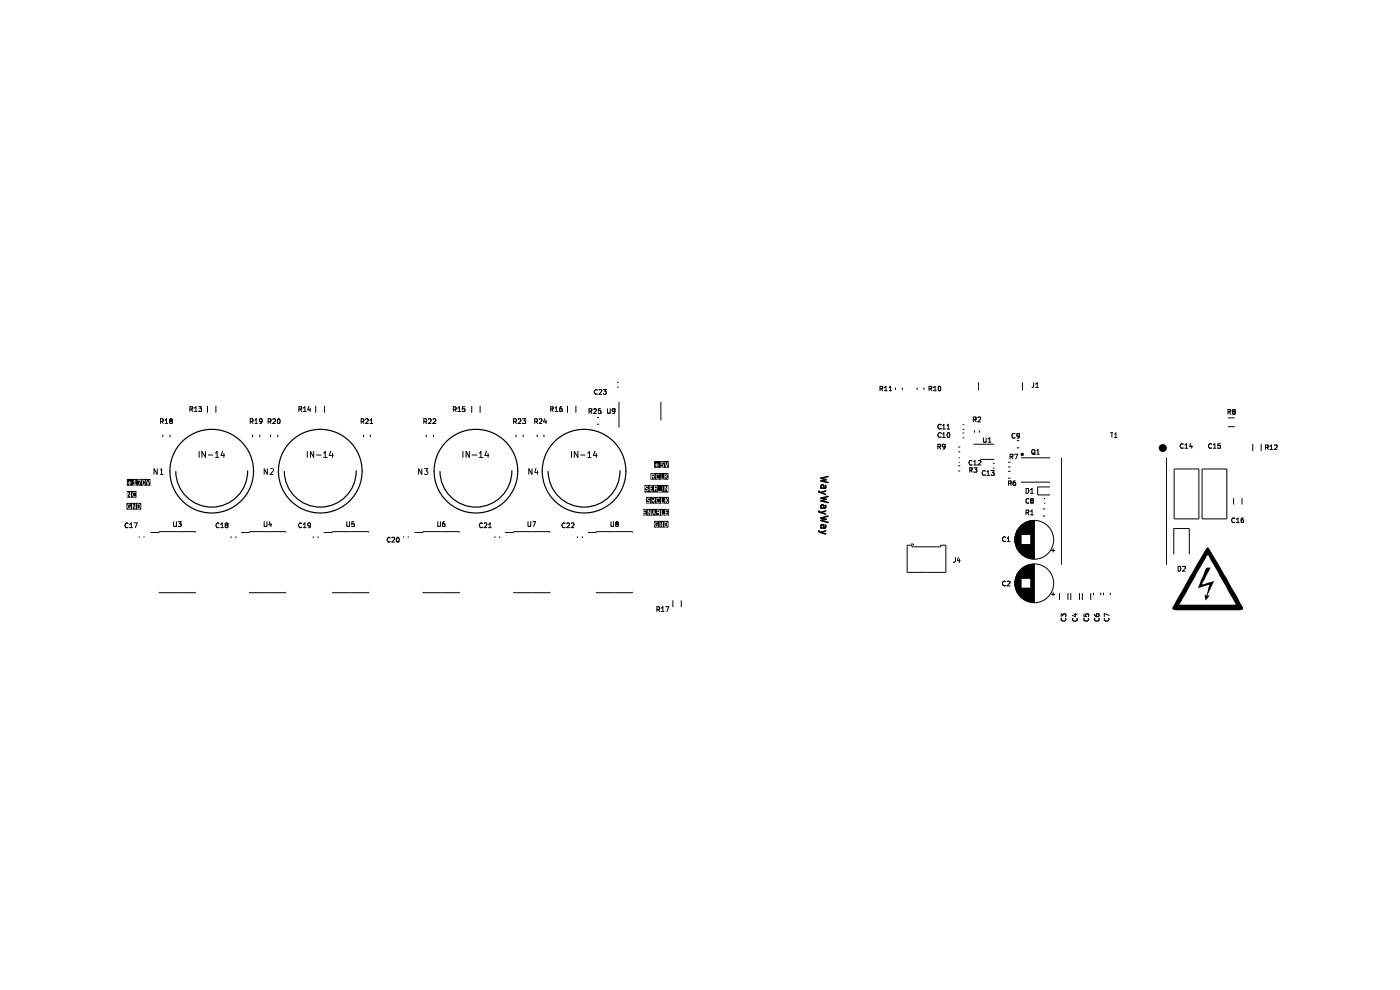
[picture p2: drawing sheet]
<svg xmlns="http://www.w3.org/2000/svg" width="297mm" height="210mm" viewBox="0 0 297 210" stroke-linecap="round" stroke-linejoin="round" font-family="sans-serif">
<g fill="none" stroke="#000" stroke-width=".34">
<path d="M216.8 96.2l.2 .2v.1l-.3-.1zM173.7 104.1l.1 .3 .4 .1M173.7 108.4l.1 .2 .4 .1M173.7 112.6l.5 .3M174.2 104.5l1 .4M174.2 108.7l1 .3M174.2 112.9l1 .4M174.2 103.5v-.4l.2-.2 .3 .1 .1 .5M174.2 107.8v-.5l.2-.2 .3 .2 .1 .5M174.2 112v-.7h.5l.1 .7M175.1 103v.5h-.9M175.1 107.2l.1 .4-.2 .2h-.8"/>
<path d="M175.1 111.3l.1 .5-.2 .2h-.8M175.2 104.1l-1 .4M175.2 108.4l-1 .3M175.2 112.6l-1 .3M175.7 101.1l-1.5 .3 1.1 .4-1.1 .2 1.5 .4M175.7 105.3l-1.5 .4 1.1 .2-1.1 .4 1.5 .3M175.7 109.5l-1.5 .4 1.1 .2-1.1 .3 1.5 .4"/>
</g>
<g fill="#000">
<path d="M138.8 97.8h3.1v1.4h-3.1v-.6l.5 .1v.4h.1v-.4h.5l-.1-.2h-.4l.8 .1 .2-.1 .3 .1v.2l-.1 .2h-.5l.2 .1h.3l.3-.2v-.3l-.2-.2h-.4v-.3l.5-.1h.2l.4 1.1 .4-1.1h-.2l-.2 .8-.3-.8h-.9l-.1 .5h-.7v-.3l-.1 .3-.5 .1zM26.9 104.1h2.1v1.5h-2.1v-.2l.3 .1v-.9l.5 .9 .1-.5h.2a.41 .41 0 0 0 .3 .4 .41 .41 0 0 0 .5-.2h-.1a.42 .42 0 0 1-.5-.2 .42 .42 0 0 1 .2-.5l.4 .1a.44 .44 0 0 0-.6-.2 .44 .44 0 0 0-.2 .6h-.2v-.7l-.2 .1v.8l-.5-.9-.2 1.1zM29.2 107h.3l.1 .2-.1 .7h-.3zM26.8 106.7h3.2v1.4h-3.2v-.6h.2a.43 .43 0 0 0 .2 .5 .43 .43 0 0 0 .5-.1l.5 .1v-.8l.4 .8h.9l.3-.3-.1-.7-.6-.2v1.1h-.3v-1.1h-.2v.9l-.5-.9-.1 1.1h-.3l.1-.5h-.4l.2 .5h-.3l-.1-.7 .1-.2h.4a.42 .42 0 0 0-.7 .2v.3h-.2zM30.4 101.9a.43 .43 0 0 1 .3 .5 .43 .43 0 0 1-.3 .4zM26.9 101.6h5v1.4h-5v-.6l.5 .1 .1 .5h1.5v-.2h-.3v-.9h1.1l-.4 1.1 .3-.6h.4l.3 .6 .3-.1v-1h.3l.4 1.1 .4-1.1h-.1l-.3 .7-.3-.8h-.7l-.3 .6h-.4l.3-.6h-1.5l-.2 .3h.2v.7l-.9 .1v-.4l.3-.1h-.3l-.1-.4-.1 .4h-.5zM138.3 100.7h.4l.1 .2-.5 .1zM138.3 105.7h.5v.4h-.5zM138.8 108.5l.1 .4h-.3zM138.9 103.2h.4l.1 .3h-.5zM139.4 108.3h.4l.1 .2-.5 .1zM139.4 108.8h.5v.3h-.5z"/>
<path d="M141.1 110.8a.42 .42 0 0 1 .5 .4 .42 .42 0 0 1-.5 .5zM136.7 102.9h5.1v1.6h-5.1v-.3h3.8h-3.8v-.8l.4 .3 .3 .1-.1 .3h-.5l.3 .1h1.8v-.5l.5 .5h1.7v-.8l.5 .8 .1-.1v-1.1h-.1v.9l-.5-.9-.1 .1v1h-.4v-1.1l-.1 1.1h-1.1l-.2-.4 .2-.1v-.4l-.1-.2h-.5v1.1h-.8v-.4l.3-.1-.3-.1v-.3l.5-.1-.7-.1v1.1h-.3l.1-.3-.6-.4 .1-.2 .5-.1-.5-.1-.4 .4zM138.8 110.5h3v1.4h-3v-.6l.5 .5h.7l.1-.8 .4 .8h.8l.4-.5-.2-.6h-.5v1.1h-.4v-1.1h-.1v.8l-.5-.8v1.1h-.4v-.6l-.3 .1 .2 .1v.3h-.3l-.2-.4 .1-.4 .5-.2a.53 .53 0 0 0-.6 .1 .53 .53 0 0 0-.1 .5zM138 100.3h3.8v1.5h-3.8v-.2h.3v-.4l.5 .5 .1-.2-.3-.3h.5l.1 .3 .3 .2h1.6l.1-.6 .4 .5h.1l-.4-.6 .4-.4-.1-.1-.5 .5v-.5l-.1 .1v1l-.7-.1v-1l-.1 1.1h-.4l.1-.2-.5 .1-.1-.2v-.5l.1-.1 .5 .1a.44 .44 0 0 0-.6-.2 .44 .44 0 0 0-.2 .6h-.4l.2-.1v-.4l-.2-.2h-.5v1.1h-.2zM137.1 105.4h4.8v1.4h-4.8v-.9l.7 .5-.1 .2-.5-.1 .2 .3h.9v-.5h.2l.4 .5v-.2l-.2-.3h.5l.1 .3 .2 .2h1.6l.1-.6 .5 .6-.3-.7 .3-.5-.5 .5v-.4l-.1-.1v1.1l-.7-.1v-1l-.2 .1v1h-.3l.1-.2-.5 .1-.1-.2v-.5l.1-.2 .5 .1a.44 .44 0 0 0-.6-.1 .44 .44 0 0 0-.2 .6h-.4l.1-.1v-.5l-.6-.1v1.1h-.5l.1-.4-.5-.3v-.3h.5l-.4-.1-.4 .3zM136.4 107.9h5.5v1.5h-5.5v-.2l1.1 .1 .1-.8 .4 .8h.4l.1-.3h.4l.1 .3h2.7v-.2h-.4v-.3l.3-.1-.3-.1v-.3h.4v-.2h-.6v1.1l-.6-.1v-1l-.2 .1v1h-.3v-.3l-.1-.3 .1-.2-.2-.3h-.4v1.1h-.3l-.3-1.1-.5 1.1h-.1l-.1-1.1-.1 .9-.4-.9h-.2v1.1l-.8-.1v-.3l.4-.1-.4-.1v-.3l.6-.1-.6-.1-.2 1.1zM255.9 116.2l.4-.1 .3 .4 3.7 6.2 3.4 6.2-.1 .5-14.2 .1-.7-.3v-.3l.4-.6 13-.1-5.9-10.5-6 10.6h-1.1zM255.9 120.5l.9-.1-1.8 3.5a.98 .98 0 0 0 1.2-.3l1.4-.3-1.4 2.9v.2h.4l-.9 .9-.2-1.2 .4 .2 .6-2.3-2.3 .7z"/>
</g>
<g fill="none" stroke="#000" stroke-width=".21">
<path d="M33.4 99.4v1.3l-.7-1.3v1.3M33.9 99.7l.4-.3v1.3M34 89.4l.6-.1v-.3l-.1-.2h-.5v1M34.3 89.4l.3 .4M34.5 92.2v.5M35 89.8h.6M35 89.2l.3-.4v1M36 89.1h.1M36 89.1l.1-.3 .5 .3M36 89.1l.1 .2M36.1 89.3h.4v.5h-.4zM36.1 92.2v.5"/>
<path d="M36.6 89.1h.1M36.6 89.1l-.3 .2M40.3 86.8h.5v-.5h-.5v1M40.6 86.8l.3 .5M41.2 87.3h.6M41.2 86.5l.4-.2v1M42.2 87.2h.1M42.2 86.3h.6l-.4 .3 .4 .2v.4h-.6M42.2 95.8v1.2M43.6 95.8v1.2l-.8-1.2v1.2M44 86.1v1.4M44.2 96.5h.9"/>
<path d="M45.7 97h.7M45.7 96.1l.4-.3v1.2M45.8 86.1v1.4M47.2 95.7l-.3 .9h.8M47.5 96.2v.8M53.1 89.4l.6-.1v-.3l-.2-.2h-.4v1M53.3 89.4l.4 .4M53.6 92.2v.5M54.1 89.8h.5M54.1 89.2l.3-.4v1M55.1 89.4h.1M55.1 92.2v.5"/>
<path d="M55.5 89.4h.1M55.5 89.4l-.3 .1-.2-.2 .2-.5 .3 .1 .1 .5-.2 .4h-.3M55.6 89.3l-.1 .1M56.7 99.4v1.3l-.7-1.3v1.3M56.9 89.4l.6-.1v-.3l-.2-.2h-.4v1M57.1 89.4l.4 .4M57.3 99.5h.7v.4l-.8 .8h.8M57.4 92.2v.5M57.9 89l.1-.2h.2l.2 .2v.3l-.6 .5h.6M58.9 89l.2-.2a.53 .53 0 0 1 .3 .6 .53 .53 0 0 1-.4 .4l-.2-.3zM58.9 92.2v.5M63.4 86.8h.5v-.5h-.5v1"/>
<path d="M63.7 86.8l.3 .5M64.3 87.3h.6M64.3 86.5l.4-.2v1M65.2 95.8v1.2M65.5 86.2l-.2 .7h.7M65.8 86.6v.7M66.5 95.8v1.2l-.6-1.2v1.2M67 86.1v1.4M67.1 96.5h1.1M68.7 97h.7M68.7 96.1h.1l.2-.3v1.2M68.8 86.1v1.4"/>
<path d="M70.2 95.7l-.4 .9h.9M70.5 96.2v.8M76.9 89.4l.3 .4M77.1 89.3h.1M77.1 89.3v-.4l-.5-.1v1M77.1 92.2v.5M77.1 89.3l-.5 .1M77.6 89l.4-.2 .1 .3-.5 .7h.5M78.5 89.8h.6M78.5 89.2l.3-.4v1M78.6 92.2v.5M89.5 99.4v1.3l-.7-1.3v1.3"/>
<path d="M89.9 89.4l.6-.1v-.3l-.2-.2h-.4v1M90 99.4h.8l-.5 .5 .5 .1v.5l-.2 .2h-.4l-.2-.2M90.2 89.4l.3 .4M90.4 92.2v.5M90.9 89l.1-.2h.3l.1 .2v.3l-.6 .5h.6M91.9 89l.3-.2 .3 .4-.7 .6h.7M91.9 92.2v.5M96.4 86.9l.4 .4M96.7 86.8h.1M96.7 86.8v-.4l-.5-.1v1M96.7 86.8l-.5 .1M97.1 87.3h.6"/>
<path d="M97.1 86.6l.3-.3v1M98.2 95.8v1.2M98.6 86.3h-.5l-.1 .5h.6v.4h-.6M99.6 95.8v1.2l-.7-1.2v1.2M100.1 86.1v1.4M100.2 96.5h1M101.7 97h.7M101.7 96.1h.2l.1-.3v1.2M101.9 86.1v1.4M103.2 95.7l-.3 .9h.8M103.5 96.2v.8M109 89.4l.6-.1v-.3l-.2-.2h-.4v1"/>
<path d="M109.2 89.4l.4 .4M109.5 92.2v.5M110 89l.1-.2h.2l.2 .2v.3l-.6 .5h.6M110.8 88.8h.7l-.3 .4 .2 .1M111 92.2v.5M111.4 89.3h.1M111.4 89.3v.5l-.6-.1M112.9 99.4v1.3l-.7-1.3v1.3M113.7 89.4l.3 .4M113.7 99.3l-.2 .9h.7M114 89.3h.1M114 89.3v-.4l-.5-.1v1"/>
<path d="M114 89.3l-.5 .1M114 92.2v.5M114 99.8v.9M114.4 89l.4-.2 .2 .3-.6 .7h.6M115.4 92.2v.5M115.6 88.8l-.3 .7h.7M115.8 89.2v.6M116.8 86.8h.5v-.4l-.5-.1v1M117.1 86.8l.2 .5M117.8 87.3h.6M117.8 86.5l.2-.2v1M118.7 86.9l.2-.3h.2l.2 .3-.1 .3"/>
<path d="M118.8 87.2h.1M118.8 87.2h.4M119.2 87.2h.1M119.2 86.3h-.3l-.2 .4 .1 .5M120.4 86.1v1.4M121.2 95.8v1.2M122.2 86.1v1.4M122.6 95.8v1.2l-.8-1.2v1.2M123.2 96.5h.9M124.7 97h.7M124.7 96.1l.3-.3v1.2M125 87.2h.5l.1-.4-.6-.1v1"/>
<path d="M125.2 87.2l.4 .5M126 86.8h.1M126 86.8h.5v.3l-.6 .6h.6M126.2 95.7l-.3 .9h.8M126.5 96.2v.8M126.7 90h.4M126.7 88.6h.4M126.7 82.7l-.3-.1-.3 .5 .3 .5h.3M126.9 87.6h.5M127.1 82.7l.4-.1 .2 .2-.6 .8h.6M127.4 87.6h.1M127.4 86.7h-.4l-.1 .5 .2-.2 .3 .1v.5"/>
<path d="M127.6 82.7h.1M128 83.6h.1M128 82.6h.6l-.3 .4 .3 .1v.5h-.6M128.9 86.7v.9M128.9 87.6h.1M129.5 86.7v.9h-.6M130 86.8h.1M130.3 87.6h.1M130.3 87.6l-.3 .1M130.4 86.8h.1M130.5 87.1l-.1 .2h-.4l-.1-.4 .1-.2 .5 .2-.2 .7M130.9 82.1h.3"/>
<path d="M130.9 81.1h.3M131.3 85.3v5.4M140.2 85.3v3.9M186.7 82.5h.4l.2-.2-.1-.3h-.5v.9M186.9 82.5l.4 .4M187.2 82.4h.1M187.6 82.9h.6M187.6 82.2l.4-.2v.9M188.6 82.9h.5M188.6 82.2l.3-.2v.9M190 82.2v.5M191.4 82.2v.5"/>
<path d="M194.6 82.2v.5M196 82.2v.5M197.1 82.5h.4l.2-.2-.1-.3h-.5v.9M197.4 82.5l.3 .4M197.6 82.4h.1M198 82.9h.6M198 82.2l.4-.2v.9M199 94.7h.5l.1-.3-.2-.2h-.4v1M199.1 82h.4l.1 .1-.1 .8h-.4l-.1-.2zM199.2 94.7l.4 .5M199.5 94.3h.1M199.6 92.7h.1"/>
<path d="M199.6 91.9h.1M199.6 90.9h.1M199.6 90.1h.1M199.6 90.1a.45 .45 0 0 0-.6 .4 .45 .45 0 0 0 .6 .4M199.6 91.9a.45 .45 0 0 0-.6 .4 .45 .45 0 0 0 .6 .4M200 92.8h.6M200 90.3l.2-.3v1M200 92.1l.2-.3v1M200 91h.6M200.3 95.2h.1M200.5 94.7l-.4 .1-.2-.4 .2-.2 .4 .1v.7l-.4 .2M200.9 90.3l.3-.3v1"/>
<path d="M200.9 91h.6M201 91.9l.2-.1a.55 .55 0 0 1 .3 .5 .55 .55 0 0 1-.3 .5l-.3-.3zM203.3 99.9h.4M203.3 94.8h.4M203.3 95.8h.4M203.3 98.8h.4M203.4 98.1h.2M203.4 97.1h.2M204.2 91.9h.4M204.2 92.9h.4M204.2 91.1h.4M204.2 90.1h.4"/>
<path d="M205.7 99.7l.5-.1v-.4h-.5v1M205.9 99.7l.3 .5M206.2 97.8l-.5-.1-.1 .4 .1 .5 .5-.1M206.5 94.2h4.4M206.5 89h.4l.2-.2-.1-.3h-.5v1M206.6 98.6h.6M206.6 98l.2-.3v.9M206.6 99.2h.7l-.4 .4h.3M206.8 89l.3 .5M206.8 91.3v.5M207 88.9h.1M207.2 99.6h.1"/>
<path d="M207.2 99.6v.6l-.6-.1M207.4 88.6h.6v.3l-.6 .6h.6M207.5 97.8l.5-.1 .1 .3-.7 .6h.7M207.6 81.1v1.7M207.8 91.3v.5M207.9 97.4h3M208.6 92.9l.1 .9 .5-.1v-.8M209 99.9h.1M209 99.9a.45 .45 0 0 0-.6 .4 .45 .45 0 0 0 .6 .5M209.6 93.8h.6M209.6 93.1l.4-.2v.9M210.2 99.8h.7l-.3 .4h.2l.1 .5-.2 .1h-.5"/>
<path d="M210.6 99.3h.4M210.6 98.3h.4M213.9 98h.5M213.9 99.1h.5M213.9 100h.5M214.3 96.9h.5l.1-.5-.6-.1v1.1M214.5 96.9l.4 .5M215.2 96.3h.7l-.4 1.1M215.3 92l-.4-.1-.2 .3v.5l.2 .2 .2 .1 .2-.2M215.7 93.5h.5M215.7 95h.5M216.2 92.5h-.5l.1-.6 .4 .1v.7l-.4 .3"/>
<path d="M216.6 97.1h6.2M216.9 81.1v1.7M218.9 95.5l.2-.2 .4 .2v.7l-.4 .1a.6 .6 0 0 1-.2-.8zM219.1 96.1l.5 .3M219.3 81.2v.8l-.4 .2M219.7 81.4l.3-.2v1M219.7 82.2h.6M220 96.3h.5M220 95.7l.2-.4v1M225.2 97.1v22.7M235.5 91.8h.6M235.9 91.8v1"/>
<path d="M236.4 92.8h.6M236.4 92.1l.3-.3v1M247.5 97.1v22.7M249.1 99.5h5.2v10.6h-5.2zM251 94.2l-.4-.1a.55 .55 0 0 0 0 1l.4-.1M251.4 95.1h.6M251.4 94.4l.3-.3v1M252.6 94.1l-.2 .6h.6M252.8 94.5v.6M255 99.5h5.3v10.6h-5.3zM257 94.2l-.4-.1a.55 .55 0 0 0 0 1l.4-.1M257.4 95.1h.6"/>
<path d="M257.4 94.4l.3-.3v1M258.9 94.1h-.5l-.1 .5h.6v.4h-.6M260.5 87.4h.4l.2-.4-.6-.1v1M260.5 90.5h1.5M260.5 88.6h1.5M260.8 87.4l.3 .5M261.5 86.9h.1M261.5 87.4h.1M261.5 87.8h.1M261.6 86.9l.4 .1v.3h-.5l-.1-.3zM261.6 87.3l-.2 .2 .2 .4 .4-.2-.1-.4M262 86.9h.1"/>
<path d="M262 87.8h.1M262 87.4h.1M265.8 94.1v1.6M267.5 94.1v1.6M268.5 94.9h.4l.2-.2-.1-.3h-.5v.9M268.7 94.9l.4 .4M269 94.8h.1M269.4 95.3h.6M269.4 94.7l.3-.3v.9M270.4 94.5l.4-.1 .1 .4-.6 .5h.6M27.2 111.1l-.4-.2-.3 .5 .3 .5 .4-.1M27.5 111.9h.6"/>
<path d="M27.5 111.2l.4-.3v1M28.4 110.9h.7l-.4 1M29.5 113.8v.2M30.6 113.8v.2M31.9 112.9h1.9v-.1h7.7v.1M33.9 100.7h.7M36.8 110.7v.8l.2 .2 .4-.1v-.9M37.8 110.7h.6l-.3 .4 .3 .1v.5l-.6-.1M38.4 111.2h.1M46.5 111.1l-.4-.2-.3 .5 .3 .5 .4-.1M46.8 111.9h.6M46.8 111.2l.4-.3v1"/>
<path d="M47.7 111.2h.1M47.7 111.6l.2-.2h.4v.4l-.4 .1zM47.7 111.2l.5-.3 .1 .2-.1 .3M47.7 111.2l.3 .2M48.3 111.2h.1M49 113.8v.3M50 113.8v.3M51.1 112.9h1.8v-.1h7.7v.1M56 110.7l.1 1h.4l.1-.2v-.8M57.2 110.7l-.1 .6h.6M57.5 111v.7M64 111.1l-.3-.2-.4 .5 .3 .5 .4-.1"/>
<path d="M64.3 111.9h.6M64.3 111.2l.4-.3v1M65.9 111.5l-.4 .1-.2-.2v-.2l.2-.3 .4 .2v.6l-.2 .2h-.3M66.5 113.8v.3M67.5 113.8v.3M68.7 112.9h1.8v-.1h7.7v.1M73.6 110.7l.1 1h.4l.1-1M75.1 111.2h.1M75.1 110.7h-.4l-.1 .5 .4-.1 .2 .1-.1 .5-.5-.1M82.8 114.1l-.3-.1-.4 .5 .3 .5 .4-.1M83.1 114.1l.5-.1 .1 .2-.6 .8h.6M84.2 114h.2l.3 .2-.1 .8a.52 .52 0 0 1-.5-.4 .52 .52 0 0 1 .1-.6z"/>
<path d="M85.6 113.8v.2M86.6 113.8v.2M88 112.9h1.7v-.1h7.7v.1M92.9 110.7l.1 1h.4l.1-.2v-.8M94.3 110.7l-.4 .2v.7h.5v-.4h-.5M102.4 111.1l-.4-.2-.3 .5 .2 .5 .5-.1M102.7 111.1l.4-.2 .2 .3-.6 .7h.6M103.6 111.9h.6M103.6 111.2l.4-.3v1M105 113.8v.3M106 113.8v.3M107.1 112.9h1.9v-.1h7.7v.1"/>
<path d="M112 110.7l.1 1h.4l.1-.2v-.8M113 110.7h.6l-.4 1M119.9 111.1l-.4-.2-.3 .5 .3 .5 .4-.1M120.2 111.1l.4-.2 .2 .3-.6 .7h.6M121.2 111.1l.1-.2 .4 .2v.3l-.5 .5h.5M122.5 113.8v.3M123.5 113.8v.3M124.7 112.9h1.8v-.1h7.7v.1M129.6 110.7l.1 1 .4-.1v-.9M130.6 110.9h.1M130.6 111.2h.5v.4l-.4 .1zM130.8 111.2l-.2-.2 .2-.3 .3 .1-.1 .4"/>
<path d="M131.1 110.9h.1M192.4 115.7h1.1v.3h6.1v-.3h1.1v5.7h-8.3zM193.3 115.4h.5v.3M202.7 118.3v.7l-.4 .3M203.3 118.3l-.2 .7h.6M203.5 118.6v.7M209 100.8h.1M209.4 100.8h.6M209.4 100.1l.2-.3v1M210.8 100.8h.1M213.3 114.8h.1M213.3 114h.1"/>
<path d="M213.3 114a.45 .45 0 0 0-.6 .4 .45 .45 0 0 0 .6 .4M213.7 114.9h.6M213.7 114.2l.2-.3v1M213.9 101.4h.5M213.9 102.5h.5l.1-.1v-.4h-.6v1M214.2 102.5l.3 .5M214.5 102.4h.1M215.3 113.9v1.1M215.4 102h-.3a.62 .62 0 0 0 0 1l.4-.1v-.5h-.4l-.2 .1M215.4 113.5v1.9M215.5 113.2v2.5M215.6 112.9v3"/>
<path d="M215.6 112.8v3.3M215.7 112.5v3.8M215.8 112.4v4.1M215.9 112.3v4.3M216 112.2v4.6M216.1 112v4.8M216.2 111.9v5M216.2 111.8v5.2M216.3 111.8v5.4M216.4 111.7v5.6M216.5 111.5v5.8M216.6 111.4v6"/>
<path d="M216.6 102.3h6.2M216.7 111.4v2M216.7 115.5v2M216.7 111.3v2.1M216.7 115.5v2.1M216.8 111.2v2.2M216.8 115.5v2.1M216.9 111.2v2.2M216.9 115.5v2.2M217 111.2v2.2M217 115.5v2.3M217.1 111.1v2.3"/>
<path d="M217.1 115.5v2.3M217.2 111v2.4M217.2 115.5v2.4M217.3 110.9v2.5M217.3 115.5v2.4M217.4 110.8v2.6M217.4 115.5v2.5M217.5 110.8v2.6M217.5 115.5v2.5M217.6 110.7v2.7M217.6 115.5v2.6M217.7 103.6h.4a.59 .59 0 0 1 .1 .7 .59 .59 0 0 1-.5 .3z"/>
<path d="M217.7 108.7h.4l.2-.2-.1-.3h-.5v1M217.7 110.7v2.7M217.7 115.5v2.6M217.7 120v2.7M217.8 110.7v2.7M217.8 115.5v2.7M217.8 120v2.7M217.9 108.7l.4 .5M217.9 110.7v2.7M217.9 115.5v2.8M217.9 119.9v2.8M218 110.6v2.8"/>
<path d="M218 115.5v2.8M218 119.9v2.8M218.1 110.6v2.8M218.1 115.5v2.8M218.1 119.8v2.9M218.2 108.6h.1M218.2 110.6v2.8M218.2 115.5v2.9M218.2 119.8v2.9M218.3 105.8l-.4-.1-.2 .3v.5l.2 .3 .4-.1M218.3 110.5v2.9M218.3 115.5v2.9"/>
<path d="M218.3 119.8v2.9M218.4 110.5v2.9M218.4 115.5v2.9M218.4 119.8v2.9M218.4 119.7v3M218.5 110.5v2.9M218.5 115.5v2.9M218.5 119.7v3M218.6 109.2h.6M218.6 103.9l.3-.3v1M218.6 108.5l.3-.3v1M218.6 110.4v3"/>
<path d="M218.6 115.5v2.9M218.6 119.7v3M218.6 104.6h.6M218.7 106.1h.1M218.7 105.8h.1M218.7 106.3h.1M218.7 106.7h.1M218.7 105.8h.5v.3l-.2 .1M218.7 106.1l.2 .1M218.7 105.8v.3M218.7 106.3v.4M218.7 110.4v8"/>
<path d="M218.7 119.7v8.1M218.8 110.4v8M218.8 119.6v8.2M218.9 106.2h.1M218.9 106.2l-.2 .1M218.9 110.4v8M218.9 119.6v8.2M218.9 110.4v8.1M219 106.2l.2 .1v.4h-.5M219 110.4v8.1M219 119.6v8.2M219.1 110.4v8.1"/>
<path d="M219.1 119.6v8.2M219.2 110.4v8.1M219.2 119.6v8.2M219.3 110.3v8.2M219.3 119.6v8.2M219.4 110.3v8.2M219.4 119.6v8.2M221.2 109.5h.5M221.2 107.9h.5M221.5 106.8h.2M221.5 105.7h.2M222.8 103.3h-2.7v1.7h2.7"/>
<path d="M223 116.8h.9M223.4 116.3v.9M249 117.6v-5.5h3.3v5.5M261.7 105.7v1.3M262 110l-.5-.1a.55 .55 0 0 0 0 .9l.5-.1M262.3 110.8h.6M262.3 110.1l.3-.2v.9M263.5 105.7v1.3M263.7 109.9l-.4 .2v.6l.4 .1 .1-.5h-.5M33.8 125.6v.1h7.7v-.1M52.9 125.6v.1h7.7v-.1M70.5 125.6v.1h7.7v-.1"/>
<path d="M89.7 125.6v.1h7.7v-.1M109 125.6v.1h7.7v-.1M126.5 125.6v.1h7.7v-.1M139.6 129.3l.4 .4M139.9 129.2h.1M139.9 129.2v-.4l-.5-.1v1M139.9 129.2l-.5 .1M140.3 129.7h.6M140.3 129l.3-.3v1M141.2 128.7h.7l-.4 1M142.7 127.3v1.5M144.5 127.3v1.5"/>
<path d="M213.3 124.2h.1M213.3 123.4h.1M213.3 123.4a.45 .45 0 0 0-.6 .4 .45 .45 0 0 0 .6 .4M213.7 123.4h.1M213.7 123.4l.3-.1 .3 .3-.7 .7h.7M215.3 123.2v1M215.4 122.8v1.8M215.5 122.5v2.5M215.6 122.3v2.8M215.6 122.1v3.3M215.7 121.8v3.8M215.8 121.7v4"/>
<path d="M215.9 121.6v4.3M216 121.4v4.6M216.1 121.3v4.9M216.2 121.2v5M216.2 121.1v5.2M216.3 121v5.4M216.4 120.9v5.6M216.5 120.8v5.8M216.6 120.7v6M216.7 120.6v2.1M216.7 124.7v2M216.7 124.7v2.1"/>
<path d="M216.8 120.5v2.2M216.8 124.7v2.2M216.9 120.5v2.2M216.9 124.7v2.3M217 120.4v2.3M217 124.7v2.3M217.1 120.3v2.4M217.1 124.7v2.4M217.2 120.2v2.5M217.2 124.7v2.5M217.3 120.2v2.5M217.3 124.7v2.5"/>
<path d="M217.3 120.1v2.6M217.3 124.7v2.6M217.4 120.1v2.6M217.4 124.7v2.6M217.5 120.1v2.6M217.5 124.7v2.6M217.6 120.1v2.6M217.6 124.7v2.6M217.7 124.7v2.7M217.8 124.7v2.7M217.8 124.7v2.8M217.9 124.7v2.8"/>
<path d="M218 124.7v2.9M218.1 124.7v2.9M218.2 124.7v2.9M218.3 124.7v3M218.4 124.7v3M218.5 124.7v3M218.6 124.7v3.1M223 126.1h.9M223.4 125.6v.8M224.8 125.8v1.5M225.1 130.8v-.6l.4 .4 .1-.4h.5v.6M225.2 131.1l-.1 .5 .3 .1h.5l.2-.3v-.3"/>
<path d="M226.1 130.8h.1M226.6 125.8v1.5M227.2 125.8v1.5M227.7 131.1l-.2 .3 .3 .3h.6v-.6M227.8 130.3h.7M228.2 130.1v.7l-.7-.2M229 125.8v1.5M229.6 125.8v1.5M230 130.2v.5l.5 .1-.2-.4 .2-.2h.4v.6M230 131.1v.5l.2 .1h.5l.3-.3-.1-.3M231.4 125.8v1.5M232 125.7v.5"/>
<path d="M232.2 130.3l.2 .4 .6 .1 .2-.2-.1-.4-.5 .1v.3l.1 .2M232.3 131.1l-.1 .3 .2 .3h.7v-.6M233.5 125.7v.5M234.1 125.7v.5M234.4 131.1l-.1 .5 .2 .1h.5l.3-.3-.1-.3M235.3 130.6l-1-.5v.7M235.5 125.7v.5M249.9 120.1h.5a.59 .59 0 0 1 .1 .7 .59 .59 0 0 1-.6 .4zM250.9 120.2h.6v.4l-.6 .6h.6"/>
<circle cx="219.4" cy="114.5" r="4.1"/>
<circle cx="219.4" cy="123.7" r="4.1"/>
</g>
<g fill="none" stroke="#000" stroke-width=".25">
<path d="M52.5 99.9a7.6 7.6 0 0 1-7.5 7.7 7.6 7.6 0 0 1-7.7-7.6M75.6 99.9a7.6 7.6 0 0 1-7.6 7.7 7.6 7.6 0 0 1-7.7-7.6M108.6 99.9a7.6 7.6 0 0 1-7.6 7.7 7.6 7.6 0 0 1-7.7-7.6M131.5 99.9a7.6 7.6 0 0 1-7.5 7.7 7.6 7.6 0 0 1-7.7-7.6"/>
<circle cx="44.9" cy="99.9" r="8.9"/>
<circle cx="67.9" cy="99.9" r="8.9"/>
<circle cx="101" cy="99.9" r="8.9"/>
<circle cx="123.9" cy="99.9" r="8.9"/>
</g>
<circle cx="246.7" cy="95" r=".43" fill="none" stroke="#000" stroke-width=".85"/>
</svg>
